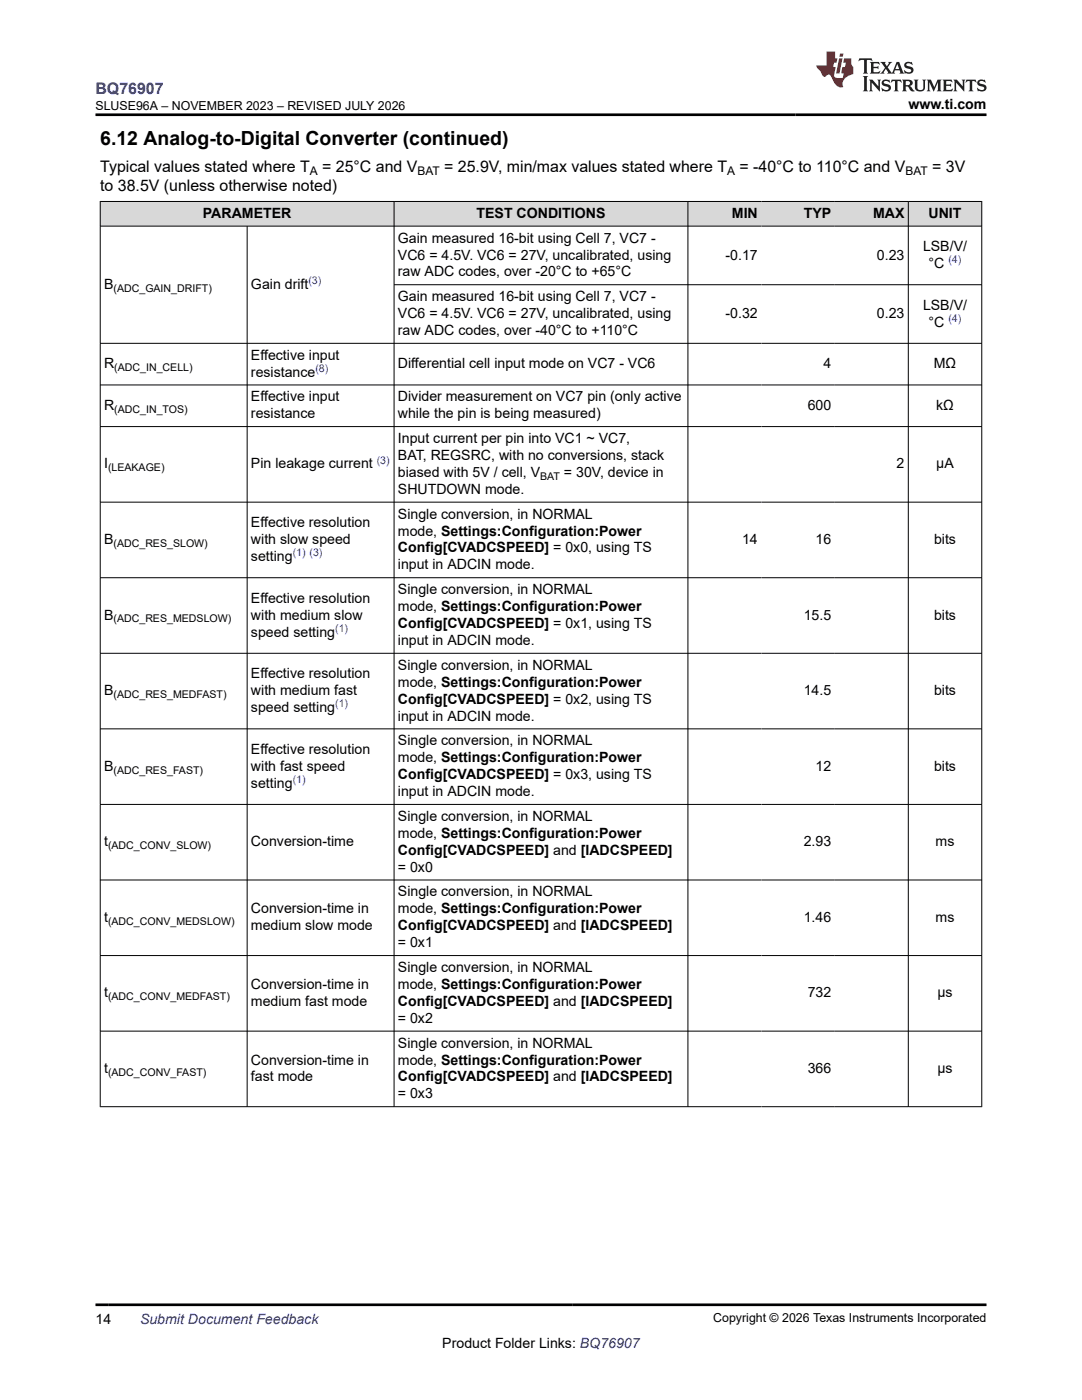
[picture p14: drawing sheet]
<svg xmlns="http://www.w3.org/2000/svg" width="216mm" height="279mm" viewBox="0 0 216 279" stroke-linecap="round" stroke-linejoin="round" font-family="sans-serif">
<defs><g id="words">
<text font-size="3.9" x="20" y="28.8">6.12 Analog-to-Digital Converter (continued)</text>
<text font-size="3.2" fill="#00f" x="19.1" y="18.7">BQ76907</text>
<g font-size="3.2">
<text x="20" y="34.3">Typical values stated where T</text>
<text x="64.3" y="34.3">= 25°C and V</text>
<text x="88.6" y="34.3">= 25.9V, min/max values stated where T</text>
<text x="147.6" y="34.3">= -40°C to 110°C and V</text>
<text x="186" y="34.3">= 3V</text>
<text x="20" y="38.1">to 38.5V (unless otherwise noted)</text>
</g>
<g font-size="2.8">
<text x="181.3" y="21.8">www.ti.com</text>
<text x="40.5" y="43.5">PARAMETER</text>
<text x="95.1" y="43.5">TEST CONDITIONS</text>
<text x="146" y="43.5">MIN</text>
<text x="160.4" y="43.5">TYP</text>
<text x="174.2" y="43.5">MAX</text>
<text x="185.3" y="43.5">UNIT</text>
<text x="79.4" y="48.4">Gain measured 16-bit using Cell 7, VC7 -</text>
<text x="79.4" y="51.8">VC6 = 4.5V. VC6 = 27V, uncalibrated, using</text>
<text x="144.8" y="51.8">-0.17</text>
<text x="175" y="51.8">0.23</text>
<text x="184.2" y="50.1">LSB/V/</text>
<text x="185.3" y="53.5">°C</text>
<text x="20.8" y="57.6">B</text>
<text x="50.1" y="57.6">Gain drift</text>
<text x="79.4" y="55.2">raw ADC codes, over -20°C to +65°C</text>
<text x="79.4" y="60.1">Gain measured 16-bit using Cell 7, VC7 -</text>
<text x="79.4" y="63.5">VC6 = 4.5V. VC6 = 27V, uncalibrated, using</text>
<text x="144.8" y="63.5">-0.32</text>
<text x="175" y="63.5">0.23</text>
<text x="184.2" y="61.8">LSB/V/</text>
<text x="185.3" y="65.2">°C</text>
<text x="50.1" y="71.8">Effective input</text>
<text x="79.4" y="66.9">raw ADC codes, over -40°C to +110°C</text>
<text x="20.8" y="73.5">R</text>
<text x="50.1" y="75.2">resistance</text>
<text x="79.4" y="73.5">Differential cell input mode on VC7 - VC6</text>
<text x="164.3" y="73.5">4</text>
<text x="186.3" y="73.5">MΩ</text>
<text x="20.8" y="81.8">R</text>
<text x="50.1" y="80.1">Effective input</text>
<text x="50.1" y="83.5">resistance</text>
<text x="79.4" y="80.1">Divider measurement on VC7 pin (only active</text>
<text x="79.4" y="83.5">while the pin is being measured)</text>
<text x="161.2" y="81.8">600</text>
<text x="186.8" y="81.8">kΩ</text>
<text x="79.4" y="88.4">Input current per pin into VC1 ~ VC7,</text>
<text x="20.8" y="93.5">I</text>
<text x="50.1" y="93.5">Pin leakage current</text>
<text x="79.4" y="91.8">BAT, REGSRC, with no conversions, stack</text>
<text x="79.4" y="95.2">biased with 5V / cell, V</text>
<text x="112.5" y="95.2">= 30V, device in</text>
<text x="178.9" y="93.5">2</text>
<text x="186.8" y="93.5">µA</text>
<text x="79.4" y="98.6">SHUTDOWN mode.</text>
<text x="50.1" y="105.2">Effective resolution</text>
<text x="79.4" y="103.5">Single conversion, in NORMAL</text>
<text x="79.4" y="106.9">mode, Settings:Configuration:Power</text>
<text x="20.8" y="108.6">B</text>
<text x="50.1" y="108.6">with slow speed</text>
<text x="50.1" y="112">setting</text>
<text x="79.4" y="110.3">Config[CVADCSPEED] = 0x0, using TS</text>
<text x="79.4" y="113.6">input in ADCIN mode.</text>
<text x="148.1" y="108.6">14</text>
<text x="162.7" y="108.6">16</text>
<text x="186.4" y="108.6">bits</text>
<text x="79.4" y="118.6">Single conversion, in NORMAL</text>
<text x="20.8" y="123.7">B</text>
<text x="50.1" y="120.3">Effective resolution</text>
<text x="50.1" y="123.7">with medium slow</text>
<text x="79.4" y="122">mode, Settings:Configuration:Power</text>
<text x="79.4" y="125.3">Config[CVADCSPEED] = 0x1, using TS</text>
<text x="160.4" y="123.7">15.5</text>
<text x="186.4" y="123.7">bits</text>
<text x="50.1" y="127">speed setting</text>
<text x="79.4" y="128.7">input in ADCIN mode.</text>
<text x="50.1" y="135.3">Effective resolution</text>
<text x="79.4" y="133.7">Single conversion, in NORMAL</text>
<text x="79.4" y="137">mode, Settings:Configuration:Power</text>
<text x="20.8" y="138.7">B</text>
<text x="50.1" y="138.7">with medium fast</text>
<text x="50.1" y="142.1">speed setting</text>
<text x="79.4" y="140.4">Config[CVADCSPEED] = 0x2, using TS</text>
<text x="79.4" y="143.8">input in ADCIN mode.</text>
<text x="160.4" y="138.7">14.5</text>
<text x="186.4" y="138.7">bits</text>
<text x="79.4" y="148.7">Single conversion, in NORMAL</text>
<text x="20.8" y="153.8">B</text>
<text x="50.1" y="150.4">Effective resolution</text>
<text x="50.1" y="153.8">with fast speed</text>
<text x="79.4" y="152.1">mode, Settings:Configuration:Power</text>
<text x="79.4" y="155.5">Config[CVADCSPEED] = 0x3, using TS</text>
<text x="162.7" y="153.8">12</text>
<text x="186.4" y="153.8">bits</text>
<text x="50.1" y="157.2">setting</text>
<text x="79.4" y="158.9">input in ADCIN mode.</text>
<text x="79.4" y="163.8">Single conversion, in NORMAL</text>
<text x="79.4" y="167.2">mode, Settings:Configuration:Power</text>
<text x="20.8" y="168.9">t</text>
<text x="50.1" y="168.9">Conversion-time</text>
<text x="79.4" y="170.6">Config[CVADCSPEED] and [IADCSPEED]</text>
<text x="79.4" y="174">= 0x0</text>
<text x="160.4" y="168.9">2.93</text>
<text x="186.7" y="168.9">ms</text>
<text x="79.4" y="178.9">Single conversion, in NORMAL</text>
<text x="20.8" y="184">t</text>
<text x="50.1" y="182.3">Conversion-time in</text>
<text x="50.1" y="185.7">medium slow mode</text>
<text x="79.4" y="182.3">mode, Settings:Configuration:Power</text>
<text x="79.4" y="185.7">Config[CVADCSPEED] and [IADCSPEED]</text>
<text x="160.4" y="184">1.46</text>
<text x="186.7" y="184">ms</text>
<text x="79.4" y="189.1">= 0x1</text>
<text x="50.1" y="197.4">Conversion-time in</text>
<text x="79.4" y="194">Single conversion, in NORMAL</text>
<text x="79.4" y="197.4">mode, Settings:Configuration:Power</text>
<text x="20.8" y="199.1">t</text>
<text x="50.1" y="200.7">medium fast mode</text>
<text x="79.4" y="200.7">Config[CVADCSPEED] and [IADCSPEED]</text>
<text x="161.2" y="199.1">732</text>
<text x="187.1" y="199.1">µs</text>
<text x="79.4" y="204.1">= 0x2</text>
<text x="79.4" y="209.1">Single conversion, in NORMAL</text>
<text x="20.8" y="214.1">t</text>
<text x="50.1" y="212.4">Conversion-time in</text>
<text x="50.1" y="215.8">fast mode</text>
<text x="79.4" y="212.4">mode, Settings:Configuration:Power</text>
<text x="79.4" y="215.8">Config[CVADCSPEED] and [IADCSPEED]</text>
<text x="161.2" y="214.1">366</text>
<text x="187.1" y="214.1">µs</text>
<text x="79.4" y="219.2">= 0x3</text>
<text x="19.1" y="264.2">14</text>
<text x="88.3" y="269">Product Folder Links: BQ76907</text>
</g>
<text font-size="2.8" fill="#00f" x="27.9" y="264.2">Submit Document Feedback</text>
<g font-size="2.5">
<text x="19.1" y="21.9">SLUSE96A – NOVEMBER 2023 – REVISED JULY 2026</text>
<text x="142.3" y="263.9">Copyright © 2026 Texas Instruments Incorporated</text>
</g>
<g font-size="2.4">
<text x="61.8" y="34.9">A</text>
<text x="83.3" y="34.9">BAT</text>
<text x="145.1" y="34.9">A</text>
<text x="180.7" y="34.9">BAT</text>
</g>
<g font-size="2.1" fill="#00f">
<text x="189.3" y="52.5">(4)</text>
<text x="61.5" y="56.7">(3)</text>
<text x="189.3" y="64.2">(4)</text>
<text x="62.9" y="74.2">(8)</text>
<text x="75.2" y="92.5">(3)</text>
<text x="58.4" y="111">(1) (3)</text>
<text x="66.9" y="126.1">(1)</text>
<text x="66.9" y="141.2">(1)</text>
<text x="58.4" y="156.3">(1)</text>
</g>
<g font-size="2.1">
<text x="22.6" y="58.2">(ADC_GAIN_DRIFT)</text>
<text x="22.8" y="74">(ADC_IN_CELL)</text>
<text x="22.8" y="82.4">(ADC_IN_TOS)</text>
<text x="21.6" y="94.1">(LEAKAGE)</text>
<text x="107.8" y="95.7">BAT</text>
<text x="22.6" y="109.1">(ADC_RES_SLOW)</text>
<text x="22.6" y="124.2">(ADC_RES_MEDSLOW)</text>
<text x="22.6" y="139.3">(ADC_RES_MEDFAST)</text>
<text x="22.6" y="154.4">(ADC_RES_FAST)</text>
<text x="21.6" y="169.5">(ADC_CONV_SLOW)</text>
<text x="21.6" y="184.5">(ADC_CONV_MEDSLOW)</text>
<text x="21.6" y="199.6">(ADC_CONV_MEDFAST)</text>
<text x="21.6" y="214.7">(ADC_CONV_FAST)</text>
</g>
</g></defs>
<g fill="#d8d8d8">
<path d="M20 40.2h175.9v4.9h-175.9z" fill-rule="evenodd"/>
<path d="M20.1 40.3h58.5v4.8h-58.5z" fill-rule="evenodd"/>
<path d="M78.7 40.3h58.5v4.8h-58.5z" fill-rule="evenodd"/>
<path d="M137.3 40.3h14.6v4.8h-14.6z" fill-rule="evenodd"/>
<path d="M151.9 40.3h14.7v4.8h-14.7z" fill-rule="evenodd"/>
<path d="M166.6 40.3h14.6v4.8h-14.6z" fill-rule="evenodd"/>
<path d="M181.3 40.3h14.5v4.8h-14.5z" fill-rule="evenodd"/>
</g>
<g fill="none" stroke="#000" stroke-width=".2">
<path d="M19.9 40.2h176.1M19.9 45.1h176.1M20 40.1v180.8M49.3 45.1v175.8M78.6 40.1v180.8M78.6 56.8h117.4M137.3 40.1v180.8M181.2 40.1v180.8M195.9 40.1v180.8M19.9 68.5h176.1M19.9 76.8h176.1M19.9 85.1h176.1"/>
<path d="M19.9 100.2h176.1M19.9 115.3h176.1M19.9 130.4h176.1M19.9 145.5h176.1M19.9 160.5h176.1M19.9 175.6h176.1M19.9 190.7h176.1M19.9 205.8h176.1M19.9 220.9h176.1"/>
</g>
<path d="M171.5 11.6l-.2 .6 .5-.2h.6v.1v2.2l-.2 .4h1l-.2-.4v-2.2v-.1h.5l.6 .2-.2-.6zM173.6 12.4l.2 .3v1.6l-.2 .4h1.9l.1-.6a1.08 1.08 0 0 1-1.3 .2v-.7h.6l.4 .2v-.7l-.4 .2h-.6v-.5l.2-.2a1 1 0 0 1 1 .3l-.1-.5zM175.7 12.4l.9 1.1-1 1.2h.9l-.2-.2 .5-.8 .4 .8-.2 .2h1.6l-.2-.2 .2-.5h.9l.1 .5-.1 .2h.9l-.2-.4-.8-1.9h-.5l-.9 2.1-.9-1.1 .9-1h-.8l.2 .2-.4 .6-.4-.6 .2-.2zM179 12.8l.4 1h-.7zM180.7 12.5a.65 .65 0 0 0-.2 .7 .65 .65 0 0 0 .6 .5l.6 .1 .1 .3a.79 .79 0 0 1-.7 .4 .79 .79 0 0 1-.7-.5l.1 .7 .2-.1a.93 .93 0 0 0 1.1 0 .93 .93 0 0 0 .4-.9 1.46 1.46 0 0 0-1.2-.6l-.1-.3a1.09 1.09 0 0 1 1.2 .2l-.2-.6-.1 .1-.5-.2zM172.2 15.2l.2 .4v2.2l-.2 .4h1l-.2-.4v-2.2l.2-.4zM173.4 15.9l.2 .4v1.5l-.2 .4h.8l-.3-.4 .1-1.3 1.6 1.8v-2l.2-.4h-.7l.1 .2 .1 1.1-1.2-1.3zM176.2 16a.65 .65 0 0 0-.2 .8 .65 .65 0 0 0 .6 .4l.6 .2 .1 .2a.79 .79 0 0 1-.7 .4 .79 .79 0 0 1-.7-.5l.1 .7 .2-.1a.93 .93 0 0 0 1.1 .1 .93 .93 0 0 0 .4-1 1.46 1.46 0 0 0-1.2-.5l-.1-.4a1.09 1.09 0 0 1 1.2 .2l-.1-.6-.2 .1-.5-.1zM177.9 15.9l-.1 .6a.63 .63 0 0 1 .8-.3v1.6l-.3 .4h1l-.2-.4v-1.6a.66 .66 0 0 1 .8 .3l-.1-.6zM180 15.9l.2 .4v1.5l-.2 .4h1l-.2-.2-.1-.7h.5l.1 .2a.79 .79 0 0 0 1.2 .6l-1-.9a.61 .61 0 0 0 .6-.6 .61 .61 0 0 0-.5-.7zM180.8 16.2h.1a.47 .47 0 0 1 .5 .1 .47 .47 0 0 1 .1 .5l-.1 .1-.7 .1zM182.3 15.9l.2 .2a2.27 2.27 0 0 0 .4 2 1.04 1.04 0 0 0 1.7-.7v-1.3l.2-.2h-.8l.2 .4v1.1a.6 .6 0 0 1-.6 .6 .6 .6 0 0 1-.6-.6v-1.1l.3-.4zM184.9 15.9l.2 .4v1.5l-.2 .4h.8l-.3-.4v-1.4l.9 1.9 .9-1.9v1.4l-.3 .4h1l-.2-.4v-1.5l.2-.4h-.8l-.7 1.5-.6-1.5zM188.1 15.9l.2 .4v1.5l-.2 .4h1.9l.1-.6a1.09 1.09 0 0 1-1.3 .2v-.7h.6l.4 .2v-.6l-.4 .2h-.6v-.6l.2-.1a1.01 1.01 0 0 1 1 .3l-.1-.6zM190.2 15.9l.3 .4v1.5l-.3 .4h.8l-.2-.4v-1.3l1.6 1.8v-2l.2-.4h-.7l.2 .2v1.1l-1.2-1.3zM192.8 15.9l-.1 .6a.63 .63 0 0 1 .8-.3v1.6l-.3 .4h1l-.2-.4v-1.6a.66 .66 0 0 1 .8 .3l-.1-.6zM195.2 16a.65 .65 0 0 0-.2 .8 .65 .65 0 0 0 .6 .4l.6 .2 .2 .2a.79 .79 0 0 1-.7 .4 .79 .79 0 0 1-.7-.5l.1 .7 .2-.1a.93 .93 0 0 0 1 .1 .93 .93 0 0 0 .5-1 1.46 1.46 0 0 0-1.3-.5v-.4a1.09 1.09 0 0 1 1.2 .2l-.2-.6-.2 .1-.5-.1z" fill="#231f20"/>
<path d="M164.9 10.3v2.7h-2l.1 .4 .8 1a.95 .95 0 0 0 1 .9 .59 .59 0 0 1 .5-.4 .59 .59 0 0 1 .5 .3l.4 .8a1.59 1.59 0 0 0 2.1 1.4 1.61 1.61 0 0 1 1-2.3l1-.3-.1-1.5a1.59 1.59 0 0 1-.3-1.7h-1.5l-.2 .9h.6l-.2 .9h-.5l-.2 .9v.3l.4 .1-.1 .9h-.7a.73 .73 0 0 1-1-.7l.3-1.5h-.5l.1-.9h.5l.2-.9h-.5v-1.3zM167.4 11.6l-.6 3.1h.7l.6-3.1zM167.6 10.7l-.1 .6h.7l.1-.6z" fill="#ed1c24"/>
<path d="M19.1 22.9h177.8M19.1 260.4h177.8" fill="none" stroke="#000" stroke-width=".53"/>
<use href="#words"/>
</svg>
